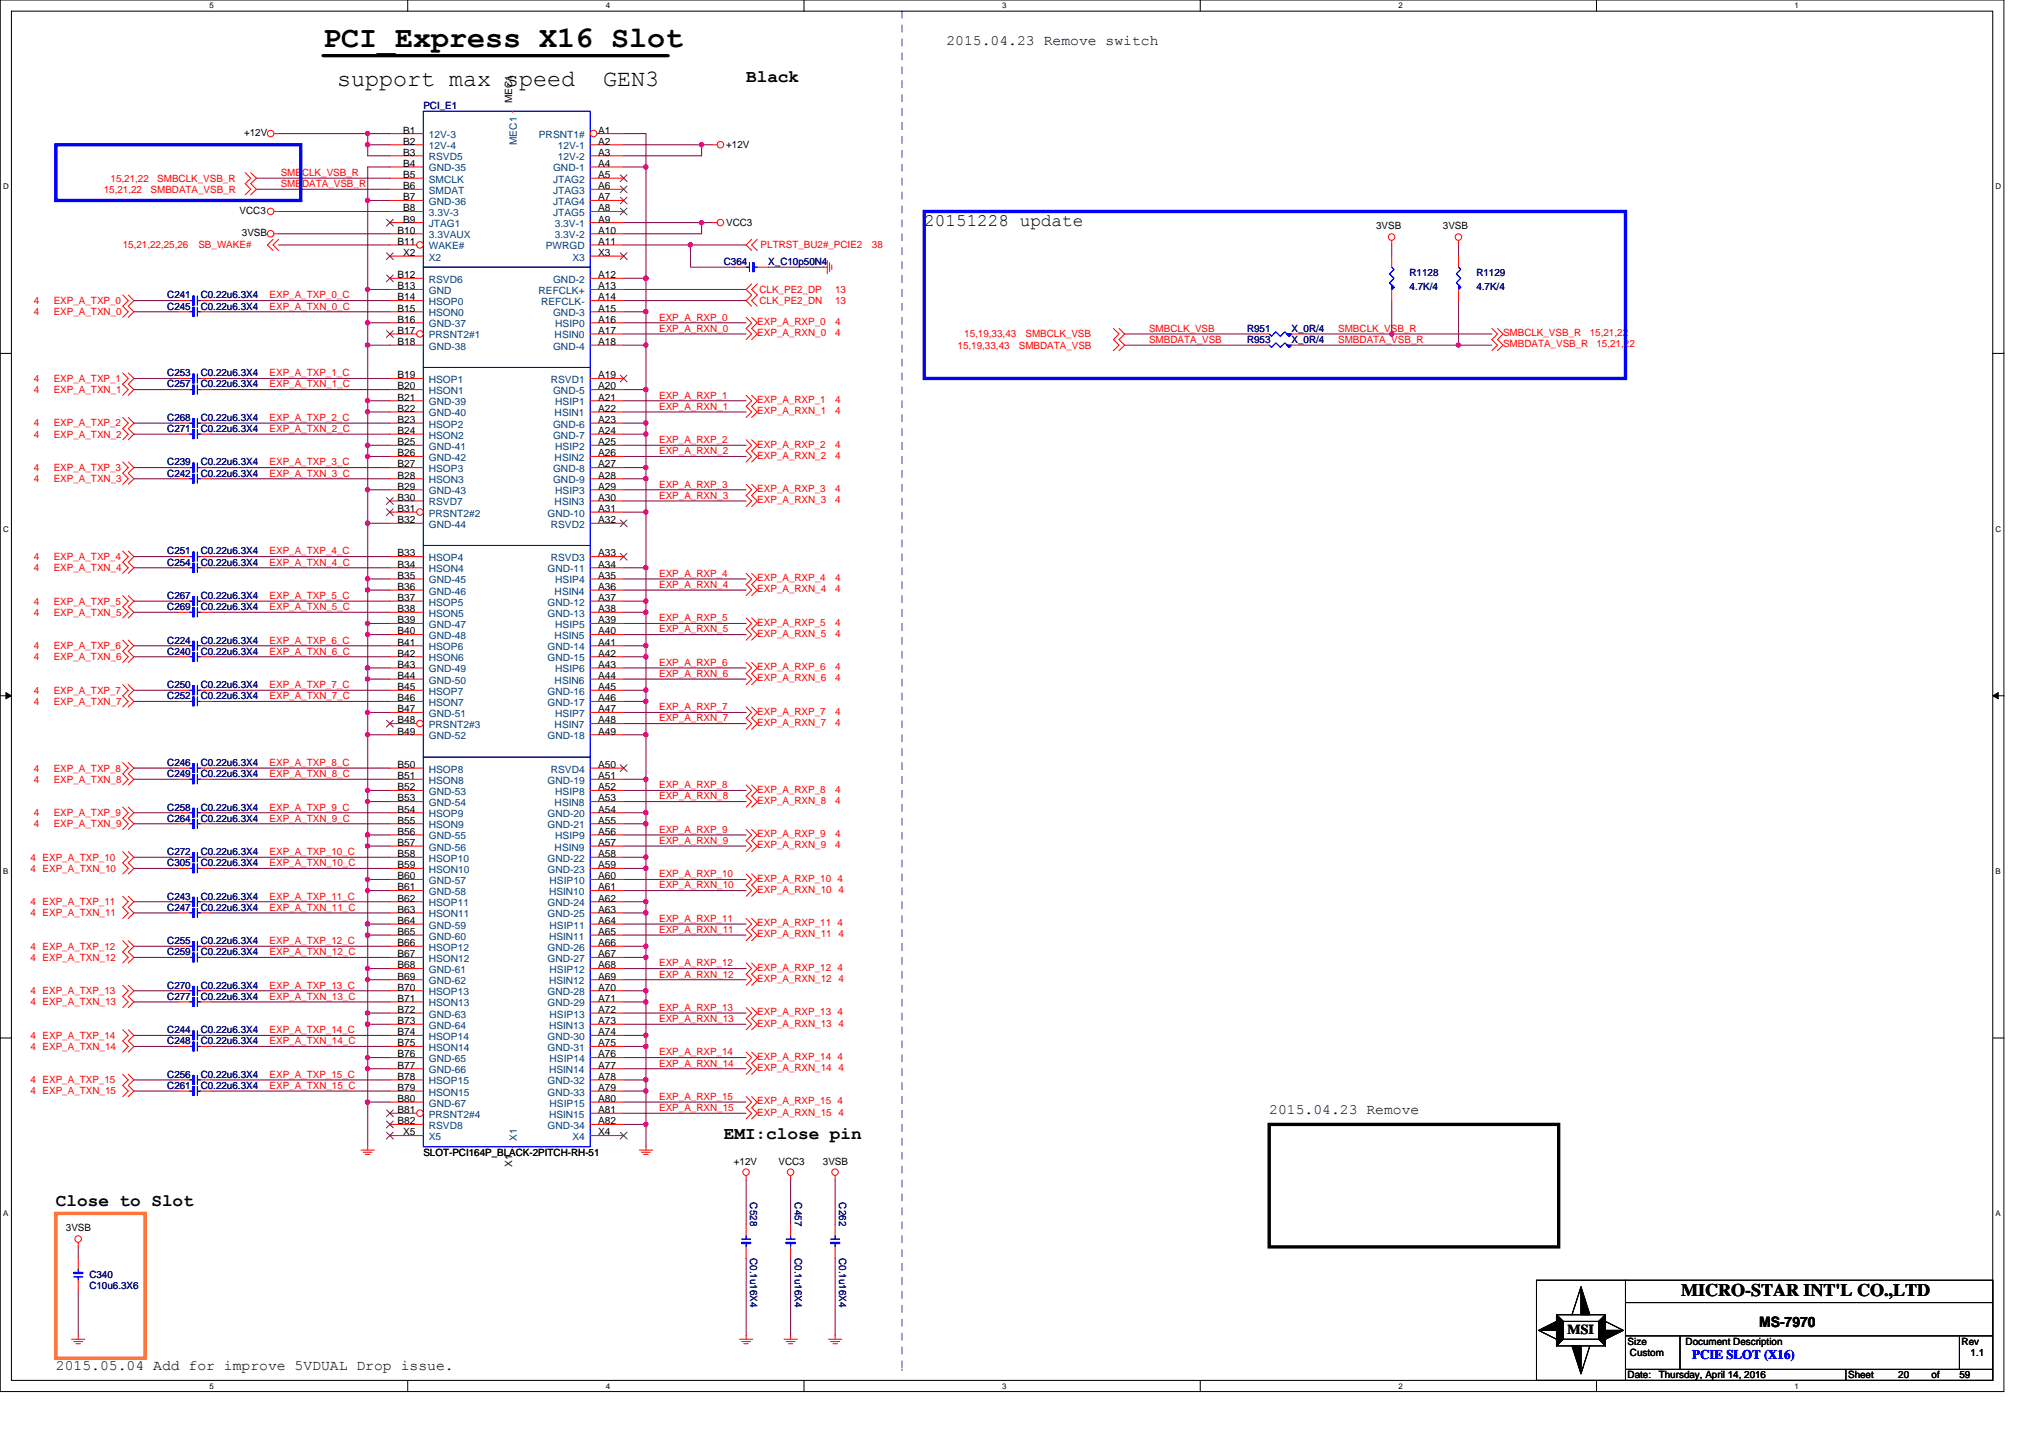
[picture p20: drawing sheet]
<svg xmlns="http://www.w3.org/2000/svg" width="297mm" height="210mm" viewBox="0 0 297 210" stroke-linecap="round" stroke-linejoin="round" font-family="sans-serif">
<defs><g id="words">
<text font-size="4.4" x="47.2" y="6.9">PCI_Express X16 Slot</text>
<g font-size="3.4">
<text x="49.2" y="12.5">support max speed</text>
<text x="88.1" y="12.5">GEN3</text>
</g>
<g font-size="2.6">
<text x="109" y="11.9">Black</text>
<text x="135" y="33">20151228 update</text>
<text x="105.7" y="166.3">EMI:close pin</text>
<text x="8.2" y="176.1">Close to Slot</text>
<text x="245.5" y="189.3">MICRO-STAR INT'L CO.,LTD</text>
</g>
<g font-size="2.1">
<text x="138.2" y="6.6">2015.04.23 Remove switch</text>
<text x="185.4" y="162.6">2015.04.23 Remove</text>
<text x="256.9" y="193.8">MS-7970</text>
<text x="8.2" y="200">2015.05.04 Add for improve 5VDUAL Drop issue.</text>
</g>
<text font-size="2" x="228.9" y="194.8">MSI</text>
<text font-size="1.9" fill="#00f" x="247.1" y="198.5">PCIE SLOT (X16)</text>
<g font-size="1.5" fill="#000080">
<text x="61.8" y="15.9">PCI_E1</text>
<text x="105.7" y="38.7">C364</text>
<text x="112.2" y="38.7">X_C10p50N4</text>
<text x="205.8" y="40.3">R1128</text>
<text x="215.6" y="40.3">R1129</text>
<text x="24.4" y="45.2">C245</text>
<text x="24.4" y="43.6">C241</text>
<text x="29.3" y="45.2">C0.22u6.3X4</text>
<text x="29.3" y="43.6">C0.22u6.3X4</text>
<text x="205.8" y="42.3">4.7K/4</text>
<text x="215.6" y="42.3">4.7K/4</text>
<text x="182.1" y="48.5">R951</text>
<text x="182.1" y="50.1">R953</text>
<text x="188.6" y="48.5">X_0R/4</text>
<text x="188.6" y="50.1">X_0R/4</text>
<text x="24.4" y="56.6">C257</text>
<text x="24.4" y="55">C253</text>
<text x="29.3" y="56.6">C0.22u6.3X4</text>
<text x="29.3" y="55">C0.22u6.3X4</text>
<text x="24.4" y="63.1">C271</text>
<text x="24.4" y="61.5">C268</text>
<text x="29.3" y="63.1">C0.22u6.3X4</text>
<text x="29.3" y="61.5">C0.22u6.3X4</text>
<text x="24.4" y="69.6">C242</text>
<text x="24.4" y="68">C239</text>
<text x="29.3" y="69.6">C0.22u6.3X4</text>
<text x="29.3" y="68">C0.22u6.3X4</text>
<text x="24.4" y="82.6">C254</text>
<text x="24.4" y="81">C251</text>
<text x="29.3" y="82.6">C0.22u6.3X4</text>
<text x="29.3" y="81">C0.22u6.3X4</text>
<text x="24.4" y="89.1">C269</text>
<text x="24.4" y="87.5">C267</text>
<text x="29.3" y="89.1">C0.22u6.3X4</text>
<text x="29.3" y="87.5">C0.22u6.3X4</text>
<text x="24.4" y="95.6">C240</text>
<text x="24.4" y="94">C224</text>
<text x="29.3" y="95.6">C0.22u6.3X4</text>
<text x="29.3" y="94">C0.22u6.3X4</text>
<text x="24.4" y="100.5">C250</text>
<text x="29.3" y="100.5">C0.22u6.3X4</text>
<text x="24.4" y="102.1">C252</text>
<text x="29.3" y="102.1">C0.22u6.3X4</text>
<text x="24.4" y="113.5">C249</text>
<text x="24.4" y="111.9">C246</text>
<text x="29.3" y="113.5">C0.22u6.3X4</text>
<text x="29.3" y="111.9">C0.22u6.3X4</text>
<text x="24.4" y="118.4">C258</text>
<text x="24.4" y="120">C264</text>
<text x="29.3" y="118.4">C0.22u6.3X4</text>
<text x="29.3" y="120">C0.22u6.3X4</text>
<text x="24.4" y="124.9">C272</text>
<text x="29.3" y="124.9">C0.22u6.3X4</text>
<text x="24.4" y="131.4">C243</text>
<text x="24.4" y="126.5">C305</text>
<text x="29.3" y="131.4">C0.22u6.3X4</text>
<text x="29.3" y="126.5">C0.22u6.3X4</text>
<text x="24.4" y="133">C247</text>
<text x="24.4" y="137.9">C255</text>
<text x="29.3" y="133">C0.22u6.3X4</text>
<text x="29.3" y="137.9">C0.22u6.3X4</text>
<text x="24.4" y="139.5">C259</text>
<text x="29.3" y="139.5">C0.22u6.3X4</text>
<text x="24.4" y="146">C277</text>
<text x="24.4" y="144.4">C270</text>
<text x="29.3" y="146">C0.22u6.3X4</text>
<text x="29.3" y="144.4">C0.22u6.3X4</text>
<text x="24.4" y="150.9">C244</text>
<text x="24.4" y="152.5">C248</text>
<text x="29.3" y="150.9">C0.22u6.3X4</text>
<text x="29.3" y="152.5">C0.22u6.3X4</text>
<text x="24.4" y="159">C261</text>
<text x="24.4" y="157.4">C256</text>
<text x="29.3" y="159">C0.22u6.3X4</text>
<text x="29.3" y="157.4">C0.22u6.3X4</text>
<text x="109.6" y="175.6" transform="rotate(90 109.6 175.6)">C528</text>
<text x="116.1" y="175.6" transform="rotate(90 116.1 175.6)">C457</text>
<text x="122.6" y="175.6" transform="rotate(90 122.6 175.6)">C262</text>
<text x="109.6" y="183.7" transform="rotate(90 109.6 183.7)">C0.1u16X4</text>
<text x="116.1" y="183.7" transform="rotate(90 116.1 183.7)">C0.1u16X4</text>
<text x="122.6" y="183.7" transform="rotate(90 122.6 183.7)">C0.1u16X4</text>
<text x="13.1" y="186.6">C340</text>
<text x="13.1" y="188.3">C10u6.3X6</text>
</g>
<g font-size="1.5">
<text x="74.8" y="15.1" transform="rotate(-90 74.8 15.1)">MEC1</text>
<text x="35.6" y="19.9">+12V</text>
<text x="58.9" y="19.5">B1</text>
<text x="58.9" y="21.1">B2</text>
<text x="58.9" y="22.7">B3</text>
<text x="87.4" y="19.5">A1</text>
<text x="87.4" y="21.1">A2</text>
<text x="87.4" y="22.7">A3</text>
<text x="106" y="21.6">+12V</text>
<text x="58.9" y="24.4">B4</text>
<text x="58.9" y="26">B5</text>
<text x="58.9" y="27.6">B6</text>
<text x="58.9" y="29.3">B7</text>
<text x="87.4" y="24.4">A4</text>
<text x="87.4" y="26">A5</text>
<text x="87.4" y="27.6">A6</text>
<text x="87.4" y="29.3">A7</text>
<text x="35" y="31.2">VCC3</text>
<text x="35.3" y="34.5">3VSB</text>
<text x="58" y="34.1">B10</text>
<text x="58" y="35.8">B11</text>
<text x="58.9" y="30.9">B8</text>
<text x="58.9" y="32.5">B9</text>
<text x="87.4" y="30.9">A8</text>
<text x="87.4" y="35.8">A11</text>
<text x="87.4" y="32.5">A9</text>
<text x="87.4" y="34.1">A10</text>
<text x="106" y="33">VCC3</text>
<text x="201" y="33.5">3VSB</text>
<text x="210.7" y="33.5">3VSB</text>
<text x="58" y="40.6">B12</text>
<text x="58.9" y="37.4">X2</text>
<text x="87.4" y="40.6">A12</text>
<text x="87.4" y="37.4">X3</text>
<text x="58" y="42.2">B13</text>
<text x="58" y="43.9">B14</text>
<text x="58" y="45.5">B15</text>
<text x="58" y="47.1">B16</text>
<text x="87.4" y="45.5">A15</text>
<text x="87.4" y="42.2">A13</text>
<text x="87.4" y="43.9">A14</text>
<text x="87.4" y="47.1">A16</text>
<text x="58" y="48.7">B17</text>
<text x="58" y="50.4">B18</text>
<text x="87.4" y="50.4">A18</text>
<text x="87.4" y="48.7">A17</text>
<text x="58" y="55.2">B19</text>
<text x="58" y="56.9">B20</text>
<text x="58" y="58.5">B21</text>
<text x="87.4" y="56.9">A20</text>
<text x="87.4" y="55.2">A19</text>
<text x="87.4" y="58.5">A21</text>
<text x="58" y="60.1">B22</text>
<text x="58" y="61.8">B23</text>
<text x="58" y="63.4">B24</text>
<text x="58" y="65">B25</text>
<text x="87.4" y="61.8">A23</text>
<text x="87.4" y="63.4">A24</text>
<text x="87.4" y="65">A25</text>
<text x="87.4" y="60.1">A22</text>
<text x="58" y="66.6">B26</text>
<text x="58" y="68.3">B27</text>
<text x="58" y="69.9">B28</text>
<text x="58" y="71.5">B29</text>
<text x="87.4" y="68.3">A27</text>
<text x="87.4" y="69.9">A28</text>
<text x="87.4" y="71.5">A29</text>
<text x="87.4" y="66.6">A26</text>
<text x="58" y="73.1">B30</text>
<text x="58" y="74.8">B31</text>
<text x="58" y="76.4">B32</text>
<text x="87.4" y="76.4">A32</text>
<text x="87.4" y="73.1">A30</text>
<text x="87.4" y="74.8">A31</text>
<text x="58" y="81.3">B33</text>
<text x="58" y="82.9">B34</text>
<text x="87.4" y="81.3">A33</text>
<text x="87.4" y="82.9">A34</text>
<text x="58" y="84.5">B35</text>
<text x="58" y="86.1">B36</text>
<text x="58" y="87.8">B37</text>
<text x="58" y="89.4">B38</text>
<text x="87.4" y="84.5">A35</text>
<text x="87.4" y="86.1">A36</text>
<text x="87.4" y="87.8">A37</text>
<text x="87.4" y="89.4">A38</text>
<text x="58" y="91">B39</text>
<text x="58" y="92.6">B40</text>
<text x="58" y="94.3">B41</text>
<text x="58" y="95.9">B42</text>
<text x="87.4" y="91">A39</text>
<text x="87.4" y="92.6">A40</text>
<text x="87.4" y="94.3">A41</text>
<text x="87.4" y="95.9">A42</text>
<text x="58" y="97.5">B43</text>
<text x="58" y="99.1">B44</text>
<text x="58" y="100.8">B45</text>
<text x="87.4" y="97.5">A43</text>
<text x="87.4" y="99.1">A44</text>
<text x="87.4" y="100.8">A45</text>
<text x="58" y="102.4">B46</text>
<text x="58" y="104">B47</text>
<text x="58" y="105.6">B48</text>
<text x="58" y="107.3">B49</text>
<text x="87.4" y="104">A47</text>
<text x="87.4" y="105.6">A48</text>
<text x="87.4" y="102.4">A46</text>
<text x="87.4" y="107.3">A49</text>
<text x="58" y="112.1">B50</text>
<text x="58" y="113.8">B51</text>
<text x="87.4" y="112.1">A50</text>
<text x="87.4" y="113.8">A51</text>
<text x="58" y="115.4">B52</text>
<text x="58" y="117">B53</text>
<text x="58" y="118.7">B54</text>
<text x="87.4" y="115.4">A52</text>
<text x="87.4" y="117">A53</text>
<text x="87.4" y="118.7">A54</text>
<text x="58" y="120.3">B55</text>
<text x="58" y="121.9">B56</text>
<text x="58" y="123.5">B57</text>
<text x="58" y="125.2">B58</text>
<text x="87.4" y="121.9">A56</text>
<text x="87.4" y="123.5">A57</text>
<text x="87.4" y="120.3">A55</text>
<text x="87.4" y="125.2">A58</text>
<text x="58" y="126.8">B59</text>
<text x="58" y="128.4">B60</text>
<text x="58" y="130">B61</text>
<text x="58" y="131.7">B62</text>
<text x="87.4" y="128.4">A60</text>
<text x="87.4" y="130">A61</text>
<text x="87.4" y="126.8">A59</text>
<text x="87.4" y="131.7">A62</text>
<text x="58" y="133.3">B63</text>
<text x="58" y="134.9">B64</text>
<text x="58" y="136.5">B65</text>
<text x="87.4" y="134.9">A64</text>
<text x="87.4" y="136.5">A65</text>
<text x="87.4" y="133.3">A63</text>
<text x="58" y="138.2">B66</text>
<text x="58" y="139.8">B67</text>
<text x="58" y="141.4">B68</text>
<text x="58" y="143">B69</text>
<text x="87.4" y="141.4">A68</text>
<text x="87.4" y="143">A69</text>
<text x="87.4" y="138.2">A66</text>
<text x="87.4" y="139.8">A67</text>
<text x="58" y="144.7">B70</text>
<text x="58" y="146.3">B71</text>
<text x="58" y="147.9">B72</text>
<text x="58" y="149.5">B73</text>
<text x="87.4" y="147.9">A72</text>
<text x="87.4" y="149.5">A73</text>
<text x="87.4" y="144.7">A70</text>
<text x="87.4" y="146.3">A71</text>
<text x="58" y="151.2">B74</text>
<text x="58" y="152.8">B75</text>
<text x="58" y="154.4">B76</text>
<text x="87.4" y="154.4">A76</text>
<text x="87.4" y="151.2">A74</text>
<text x="87.4" y="152.8">A75</text>
<text x="58" y="156">B77</text>
<text x="58" y="157.7">B78</text>
<text x="58" y="159.3">B79</text>
<text x="58" y="160.9">B80</text>
<text x="87.4" y="160.9">A80</text>
<text x="87.4" y="156">A77</text>
<text x="87.4" y="157.7">A78</text>
<text x="87.4" y="159.3">A79</text>
<text x="58" y="162.5">B81</text>
<text x="58" y="164.2">B82</text>
<text x="58.9" y="165.8">X5</text>
<text x="87.4" y="162.5">A81</text>
<text x="87.4" y="164.2">A82</text>
<text x="87.4" y="165.8">X4</text>
<text x="61.8" y="168.8">SLOT-PCI164P_BLACK-2PITCH-RH-51</text>
<text x="74.8" y="170.4" transform="rotate(-90 74.8 170.4)">X1</text>
<text x="107.2" y="170.1">+12V</text>
<text x="113.7" y="170.1">VCC3</text>
<text x="120.2" y="170.1">3VSB</text>
<text x="9.6" y="179.8">3VSB</text>
<text x="237.7" y="196.4">Size</text>
<text x="246.2" y="196.4">Document Description</text>
<text x="286.5" y="196.4">Rev</text>
<text x="237.7" y="201.3">Date:</text>
<text x="238" y="198">Custom</text>
<text x="242.2" y="201.3">Thursday, April 14, 2016</text>
<text x="269.9" y="201.3">Sheet</text>
<text x="277.2" y="201.3">20</text>
<text x="282.1" y="201.3">of</text>
<text x="286.1" y="201.3">59</text>
<text x="287.8" y="198">1.1</text>
</g>
<g font-size="1.5" fill="#004080">
<text x="62.6" y="20.2">12V-3</text>
<text x="62.6" y="21.8">12V-4</text>
<text x="62.6" y="23.4">RSVD5</text>
<text x="75.5" y="21.2" transform="rotate(-90 75.5 21.2)">MEC1</text>
<text x="78.7" y="20.2">PRSNT1#</text>
<text x="81.4" y="21.8">12V-1</text>
<text x="81.4" y="23.4">12V-2</text>
<text x="62.6" y="25">GND-35</text>
<text x="62.6" y="26.7">SMCLK</text>
<text x="62.6" y="28.3">SMDAT</text>
<text x="62.6" y="29.9">GND-36</text>
<text x="80.8" y="25">GND-1</text>
<text x="80.8" y="26.7">JTAG2</text>
<text x="80.8" y="28.3">JTAG3</text>
<text x="80.8" y="29.9">JTAG4</text>
<text x="62.6" y="31.5">3.3V-3</text>
<text x="62.6" y="33.2">JTAG1</text>
<text x="62.6" y="34.8">3.3VAUX</text>
<text x="80.8" y="31.5">JTAG5</text>
<text x="81" y="33.2">3.3V-1</text>
<text x="81" y="34.8">3.3V-2</text>
<text x="62.6" y="36.4">WAKE#</text>
<text x="62.6" y="41.3">RSVD6</text>
<text x="62.6" y="38.1">X2</text>
<text x="79.7" y="36.4">PWRGD</text>
<text x="80.8" y="41.3">GND-2</text>
<text x="83.6" y="38.1">X3</text>
<text x="62.6" y="42.9">GND</text>
<text x="62.6" y="44.6">HSOP0</text>
<text x="62.6" y="46.2">HSON0</text>
<text x="62.6" y="47.8">GND-37</text>
<text x="78.7" y="42.9">REFCLK+</text>
<text x="79" y="44.6">REFCLK-</text>
<text x="80.8" y="46.2">GND-3</text>
<text x="81.1" y="47.8">HSIP0</text>
<text x="62.6" y="49.4">PRSNT2#1</text>
<text x="62.6" y="51.1">GND-38</text>
<text x="80.8" y="51.1">GND-4</text>
<text x="81" y="49.4">HSIN0</text>
<text x="62.6" y="55.9">HSOP1</text>
<text x="62.6" y="57.6">HSON1</text>
<text x="62.6" y="59.2">GND-39</text>
<text x="80.4" y="55.9">RSVD1</text>
<text x="80.8" y="57.6">GND-5</text>
<text x="81.1" y="59.2">HSIP1</text>
<text x="62.6" y="60.8">GND-40</text>
<text x="62.6" y="62.4">HSOP2</text>
<text x="62.6" y="64.1">HSON2</text>
<text x="62.6" y="65.7">GND-41</text>
<text x="80.8" y="62.4">GND-6</text>
<text x="80.8" y="64.1">GND-7</text>
<text x="81" y="60.8">HSIN1</text>
<text x="81.1" y="65.7">HSIP2</text>
<text x="62.6" y="67.3">GND-42</text>
<text x="62.6" y="68.9">HSOP3</text>
<text x="62.6" y="70.6">HSON3</text>
<text x="80.8" y="68.9">GND-8</text>
<text x="80.8" y="70.6">GND-9</text>
<text x="81" y="67.3">HSIN2</text>
<text x="62.6" y="72.2">GND-43</text>
<text x="62.6" y="73.8">RSVD7</text>
<text x="62.6" y="75.4">PRSNT2#2</text>
<text x="62.6" y="77.1">GND-44</text>
<text x="79.9" y="75.4">GND-10</text>
<text x="80.4" y="77.1">RSVD2</text>
<text x="81" y="73.8">HSIN3</text>
<text x="81.1" y="72.2">HSIP3</text>
<text x="62.6" y="81.9">HSOP4</text>
<text x="62.6" y="83.6">HSON4</text>
<text x="79.9" y="83.6">GND-11</text>
<text x="80.4" y="81.9">RSVD3</text>
<text x="62.6" y="85.2">GND-45</text>
<text x="62.6" y="86.8">GND-46</text>
<text x="62.6" y="88.4">HSOP5</text>
<text x="79.9" y="88.4">GND-12</text>
<text x="81" y="86.8">HSIN4</text>
<text x="81.1" y="85.2">HSIP4</text>
<text x="62.6" y="90.1">HSON5</text>
<text x="62.6" y="91.7">GND-47</text>
<text x="62.6" y="93.3">GND-48</text>
<text x="62.6" y="95">HSOP6</text>
<text x="79.9" y="90.1">GND-13</text>
<text x="79.9" y="95">GND-14</text>
<text x="81" y="93.3">HSIN5</text>
<text x="81.1" y="91.7">HSIP5</text>
<text x="62.6" y="96.6">HSON6</text>
<text x="62.6" y="98.2">GND-49</text>
<text x="62.6" y="99.8">GND-50</text>
<text x="62.6" y="101.5">HSOP7</text>
<text x="79.9" y="96.6">GND-15</text>
<text x="79.9" y="101.5">GND-16</text>
<text x="81" y="99.8">HSIN6</text>
<text x="81.1" y="98.2">HSIP6</text>
<text x="62.6" y="103.1">HSON7</text>
<text x="62.6" y="104.7">GND-51</text>
<text x="62.6" y="106.3">PRSNT2#3</text>
<text x="62.6" y="107.9">GND-52</text>
<text x="79.9" y="103.1">GND-17</text>
<text x="79.9" y="107.9">GND-18</text>
<text x="81" y="106.3">HSIN7</text>
<text x="81.1" y="104.7">HSIP7</text>
<text x="62.6" y="112.8">HSOP8</text>
<text x="80.4" y="112.8">RSVD4</text>
<text x="62.6" y="114.4">HSON8</text>
<text x="62.6" y="116.1">GND-53</text>
<text x="62.6" y="117.7">GND-54</text>
<text x="62.6" y="119.3">HSOP9</text>
<text x="79.9" y="114.4">GND-19</text>
<text x="79.9" y="119.3">GND-20</text>
<text x="81" y="117.7">HSIN8</text>
<text x="81.1" y="116.1">HSIP8</text>
<text x="62.6" y="120.9">HSON9</text>
<text x="62.6" y="122.6">GND-55</text>
<text x="62.6" y="124.2">GND-56</text>
<text x="62.6" y="125.8">HSOP10</text>
<text x="79.9" y="120.9">GND-21</text>
<text x="79.9" y="125.8">GND-22</text>
<text x="81" y="124.2">HSIN9</text>
<text x="81.1" y="122.6">HSIP9</text>
<text x="62.6" y="127.5">HSON10</text>
<text x="62.6" y="129.1">GND-57</text>
<text x="62.6" y="130.7">GND-58</text>
<text x="79.9" y="127.5">GND-23</text>
<text x="80.2" y="130.7">HSIN10</text>
<text x="80.3" y="129.1">HSIP10</text>
<text x="62.6" y="132.3">HSOP11</text>
<text x="62.6" y="134">HSON11</text>
<text x="62.6" y="135.6">GND-59</text>
<text x="62.6" y="137.2">GND-60</text>
<text x="79.9" y="132.3">GND-24</text>
<text x="79.9" y="134">GND-25</text>
<text x="80.2" y="137.2">HSIN11</text>
<text x="80.3" y="135.6">HSIP11</text>
<text x="62.6" y="138.8">HSOP12</text>
<text x="62.6" y="140.5">HSON12</text>
<text x="62.6" y="142.1">GND-61</text>
<text x="62.6" y="143.7">GND-62</text>
<text x="79.9" y="138.8">GND-26</text>
<text x="79.9" y="140.5">GND-27</text>
<text x="80.2" y="143.7">HSIN12</text>
<text x="80.3" y="142.1">HSIP12</text>
<text x="62.6" y="145.3">HSOP13</text>
<text x="62.6" y="147">HSON13</text>
<text x="62.6" y="148.6">GND-63</text>
<text x="79.9" y="145.3">GND-28</text>
<text x="79.9" y="147">GND-29</text>
<text x="80.3" y="148.6">HSIP13</text>
<text x="62.6" y="150.2">GND-64</text>
<text x="62.6" y="151.8">HSOP14</text>
<text x="62.6" y="153.5">HSON14</text>
<text x="62.6" y="155.1">GND-65</text>
<text x="79.9" y="151.8">GND-30</text>
<text x="79.9" y="153.5">GND-31</text>
<text x="80.2" y="150.2">HSIN13</text>
<text x="80.3" y="155.1">HSIP14</text>
<text x="62.6" y="156.7">GND-66</text>
<text x="62.6" y="158.3">HSOP15</text>
<text x="62.6" y="160">HSON15</text>
<text x="62.6" y="161.6">GND-67</text>
<text x="79.9" y="158.3">GND-32</text>
<text x="79.9" y="160">GND-33</text>
<text x="80.2" y="156.7">HSIN14</text>
<text x="80.3" y="161.6">HSIP15</text>
<text x="62.6" y="163.2">PRSNT2#4</text>
<text x="62.6" y="164.8">RSVD8</text>
<text x="62.6" y="166.5">X5</text>
<text x="75.5" y="166.6" transform="rotate(-90 75.5 166.6)">X1</text>
<text x="79.9" y="164.8">GND-34</text>
<text x="80.2" y="163.2">HSIN15</text>
<text x="83.6" y="166.5">X4</text>
</g>
<g font-size="1.5" fill="#f00">
<text x="15.2" y="28.1">15,21,22</text>
<text x="16.1" y="26.5">15,21,22</text>
<text x="22" y="28.1">SMBDATA_VSB_R</text>
<text x="23" y="26.5">SMBCLK_VSB_R</text>
<text x="41" y="25.7">SMBCLK_VSB_R</text>
<text x="41" y="27.3">SMBDATA_VSB_R</text>
<text x="17.9" y="36.3">15,21,22,25,26</text>
<text x="29" y="36.3">SB_WAKE#</text>
<text x="111.1" y="36.3">PLTRST_BU2#_PCIE2</text>
<text x="127.3" y="36.3">38</text>
<text x="4.9" y="46">4</text>
<text x="4.9" y="44.4">4</text>
<text x="7.8" y="46">EXP_A_TXN_0</text>
<text x="7.8" y="44.4">EXP_A_TXP_0</text>
<text x="39.4" y="45.2">EXP_A_TXN_0_C</text>
<text x="39.4" y="43.6">EXP_A_TXP_0_C</text>
<text x="96.3" y="46.8">EXP_A_RXP_0</text>
<text x="110.6" y="47.5">EXP_A_RXP_0</text>
<text x="110.9" y="42.8">CLK_PE2_DP</text>
<text x="110.9" y="44.4">CLK_PE2_DN</text>
<text x="122" y="42.8">13</text>
<text x="122" y="44.4">13</text>
<text x="122" y="47.5">4</text>
<text x="96.3" y="48.5">EXP_A_RXN_0</text>
<text x="110.6" y="49.1">EXP_A_RXN_0</text>
<text x="122" y="49.1">4</text>
<text x="139.8" y="50.9">15,19,33,43</text>
<text x="140.8" y="49.3">15,19,33,43</text>
<text x="148.8" y="50.9">SMBDATA_VSB</text>
<text x="149.8" y="49.3">SMBCLK_VSB</text>
<text x="167.8" y="48.5">SMBCLK_VSB</text>
<text x="167.8" y="50.1">SMBDATA_VSB</text>
<text x="195.4" y="48.5">SMBCLK_VSB_R</text>
<text x="195.4" y="50.1">SMBDATA_VSB_R</text>
<text x="219.5" y="49.1">SMBCLK_VSB_R</text>
<text x="219.5" y="50.7">SMBDATA_VSB_R</text>
<text x="232.2" y="49.1">15,21,22</text>
<text x="233.1" y="50.7">15,21,22</text>
<text x="4.9" y="55.8">4</text>
<text x="4.9" y="57.4">4</text>
<text x="7.8" y="55.8">EXP_A_TXP_1</text>
<text x="7.8" y="57.4">EXP_A_TXN_1</text>
<text x="39.4" y="54.9">EXP_A_TXP_1_C</text>
<text x="39.4" y="56.6">EXP_A_TXN_1_C</text>
<text x="96.3" y="58.2">EXP_A_RXP_1</text>
<text x="96.3" y="59.8">EXP_A_RXN_1</text>
<text x="110.6" y="58.9">EXP_A_RXP_1</text>
<text x="122" y="58.9">4</text>
<text x="4.9" y="63.9">4</text>
<text x="4.9" y="62.3">4</text>
<text x="7.8" y="63.9">EXP_A_TXN_2</text>
<text x="7.8" y="62.3">EXP_A_TXP_2</text>
<text x="39.4" y="61.5">EXP_A_TXP_2_C</text>
<text x="39.4" y="63.1">EXP_A_TXN_2_C</text>
<text x="96.3" y="64.7">EXP_A_RXP_2</text>
<text x="110.6" y="60.5">EXP_A_RXN_1</text>
<text x="110.6" y="65.4">EXP_A_RXP_2</text>
<text x="122" y="60.5">4</text>
<text x="122" y="65.4">4</text>
<text x="4.9" y="68.8">4</text>
<text x="4.9" y="70.4">4</text>
<text x="7.8" y="68.8">EXP_A_TXP_3</text>
<text x="7.8" y="70.4">EXP_A_TXN_3</text>
<text x="39.4" y="69.6">EXP_A_TXN_3_C</text>
<text x="39.4" y="68">EXP_A_TXP_3_C</text>
<text x="96.3" y="66.3">EXP_A_RXN_2</text>
<text x="96.3" y="71.2">EXP_A_RXP_3</text>
<text x="110.6" y="67">EXP_A_RXN_2</text>
<text x="110.6" y="71.9">EXP_A_RXP_3</text>
<text x="122" y="67">4</text>
<text x="122" y="71.9">4</text>
<text x="96.3" y="72.8">EXP_A_RXN_3</text>
<text x="110.6" y="73.5">EXP_A_RXN_3</text>
<text x="122" y="73.5">4</text>
<text x="4.9" y="81.8">4</text>
<text x="4.9" y="83.4">4</text>
<text x="7.8" y="81.8">EXP_A_TXP_4</text>
<text x="7.8" y="83.4">EXP_A_TXN_4</text>
<text x="39.4" y="82.6">EXP_A_TXN_4_C</text>
<text x="39.4" y="81">EXP_A_TXP_4_C</text>
<text x="4.9" y="89.9">4</text>
<text x="4.9" y="88.3">4</text>
<text x="7.8" y="89.9">EXP_A_TXN_5</text>
<text x="7.8" y="88.3">EXP_A_TXP_5</text>
<text x="39.4" y="87.5">EXP_A_TXP_5_C</text>
<text x="39.4" y="89.1">EXP_A_TXN_5_C</text>
<text x="96.3" y="84.2">EXP_A_RXP_4</text>
<text x="96.3" y="85.9">EXP_A_RXN_4</text>
<text x="110.6" y="86.5">EXP_A_RXN_4</text>
<text x="110.6" y="84.9">EXP_A_RXP_4</text>
<text x="122" y="86.5">4</text>
<text x="122" y="84.9">4</text>
<text x="4.9" y="94.8">4</text>
<text x="7.8" y="94.8">EXP_A_TXP_6</text>
<text x="39.4" y="94">EXP_A_TXP_6_C</text>
<text x="39.4" y="95.6">EXP_A_TXN_6_C</text>
<text x="96.3" y="90.7">EXP_A_RXP_5</text>
<text x="96.3" y="92.4">EXP_A_RXN_5</text>
<text x="110.6" y="93">EXP_A_RXN_5</text>
<text x="110.6" y="91.4">EXP_A_RXP_5</text>
<text x="122" y="93">4</text>
<text x="122" y="91.4">4</text>
<text x="4.9" y="96.4">4</text>
<text x="4.9" y="101.3">4</text>
<text x="7.8" y="96.4">EXP_A_TXN_6</text>
<text x="7.8" y="101.3">EXP_A_TXP_7</text>
<text x="39.4" y="100.5">EXP_A_TXP_7_C</text>
<text x="96.3" y="97.2">EXP_A_RXP_6</text>
<text x="96.3" y="98.8">EXP_A_RXN_6</text>
<text x="110.6" y="99.5">EXP_A_RXN_6</text>
<text x="110.6" y="97.9">EXP_A_RXP_6</text>
<text x="122" y="99.5">4</text>
<text x="122" y="97.9">4</text>
<text x="4.9" y="102.9">4</text>
<text x="7.8" y="102.9">EXP_A_TXN_7</text>
<text x="39.4" y="102.1">EXP_A_TXN_7_C</text>
<text x="96.3" y="103.7">EXP_A_RXP_7</text>
<text x="96.3" y="105.3">EXP_A_RXN_7</text>
<text x="110.6" y="106">EXP_A_RXN_7</text>
<text x="110.6" y="104.4">EXP_A_RXP_7</text>
<text x="122" y="106">4</text>
<text x="122" y="104.4">4</text>
<text x="4.9" y="112.7">4</text>
<text x="7.8" y="112.7">EXP_A_TXP_8</text>
<text x="39.4" y="113.5">EXP_A_TXN_8_C</text>
<text x="39.4" y="111.8">EXP_A_TXP_8_C</text>
<text x="4.9" y="114.3">4</text>
<text x="4.9" y="119.2">4</text>
<text x="7.8" y="114.3">EXP_A_TXN_8</text>
<text x="7.8" y="119.2">EXP_A_TXP_9</text>
<text x="39.4" y="118.4">EXP_A_TXP_9_C</text>
<text x="39.4" y="120">EXP_A_TXN_9_C</text>
<text x="96.3" y="116.7">EXP_A_RXN_8</text>
<text x="96.3" y="115.1">EXP_A_RXP_8</text>
<text x="110.6" y="115.8">EXP_A_RXP_8</text>
<text x="110.6" y="117.4">EXP_A_RXN_8</text>
<text x="122" y="115.8">4</text>
<text x="122" y="117.4">4</text>
<text x="4.4" y="125.7">4 EXP_A_TXP_10</text>
<text x="4.9" y="120.8">4</text>
<text x="7.8" y="120.8">EXP_A_TXN_9</text>
<text x="39.4" y="124.9">EXP_A_TXP_10_C</text>
<text x="96.3" y="121.6">EXP_A_RXP_9</text>
<text x="96.3" y="123.2">EXP_A_RXN_9</text>
<text x="110.6" y="122.3">EXP_A_RXP_9</text>
<text x="110.6" y="123.9">EXP_A_RXN_9</text>
<text x="122" y="122.3">4</text>
<text x="122" y="123.9">4</text>
<text x="4.4" y="127.3">4 EXP_A_TXN_10</text>
<text x="39.4" y="126.5">EXP_A_TXN_10_C</text>
<text x="39.4" y="131.4">EXP_A_TXP_11_C</text>
<text x="96.3" y="128.1">EXP_A_RXP_10</text>
<text x="96.3" y="129.7">EXP_A_RXN_10</text>
<text x="110.6" y="128.8">EXP_A_RXP_10 4</text>
<text x="110.6" y="130.4">EXP_A_RXN_10 4</text>
<text x="4.4" y="133.8">4 EXP_A_TXN_11</text>
<text x="4.4" y="132.2">4 EXP_A_TXP_11</text>
<text x="39.4" y="133">EXP_A_TXN_11_C</text>
<text x="39.4" y="137.9">EXP_A_TXP_12_C</text>
<text x="96.3" y="134.6">EXP_A_RXP_11</text>
<text x="96.3" y="136.2">EXP_A_RXN_11</text>
<text x="110.6" y="135.3">EXP_A_RXP_11 4</text>
<text x="110.6" y="136.9">EXP_A_RXN_11 4</text>
<text x="4.4" y="138.7">4 EXP_A_TXP_12</text>
<text x="4.4" y="140.3">4 EXP_A_TXN_12</text>
<text x="39.4" y="139.5">EXP_A_TXN_12_C</text>
<text x="96.3" y="141.1">EXP_A_RXP_12</text>
<text x="96.3" y="142.7">EXP_A_RXN_12</text>
<text x="110.6" y="141.8">EXP_A_RXP_12 4</text>
<text x="110.6" y="143.4">EXP_A_RXN_12 4</text>
<text x="4.4" y="146.8">4 EXP_A_TXN_13</text>
<text x="4.4" y="145.2">4 EXP_A_TXP_13</text>
<text x="39.4" y="144.4">EXP_A_TXP_13_C</text>
<text x="39.4" y="146">EXP_A_TXN_13_C</text>
<text x="96.3" y="147.6">EXP_A_RXP_13</text>
<text x="96.3" y="149.2">EXP_A_RXN_13</text>
<text x="110.6" y="149.9">EXP_A_RXN_13 4</text>
<text x="110.6" y="148.3">EXP_A_RXP_13 4</text>
<text x="4.4" y="151.7">4 EXP_A_TXP_14</text>
<text x="4.4" y="153.3">4 EXP_A_TXN_14</text>
<text x="39.4" y="150.9">EXP_A_TXP_14_C</text>
<text x="39.4" y="152.5">EXP_A_TXN_14_C</text>
<text x="96.3" y="154.1">EXP_A_RXP_14</text>
<text x="96.3" y="155.7">EXP_A_RXN_14</text>
<text x="110.6" y="154.8">EXP_A_RXP_14 4</text>
<text x="4.4" y="159.8">4 EXP_A_TXN_15</text>
<text x="4.4" y="158.2">4 EXP_A_TXP_15</text>
<text x="39.4" y="157.4">EXP_A_TXP_15_C</text>
<text x="39.4" y="159">EXP_A_TXN_15_C</text>
<text x="96.3" y="160.6">EXP_A_RXP_15</text>
<text x="110.6" y="156.4">EXP_A_RXN_14 4</text>
<text x="110.6" y="161.3">EXP_A_RXP_15 4</text>
<text x="96.3" y="162.2">EXP_A_RXN_15</text>
<text x="110.6" y="162.9">EXP_A_RXN_15 4</text>
</g>
<g font-size="1.2">
<text x="30.6" y="1.2">5</text>
<text x="88.5" y="1.2">4</text>
<text x="146.3" y="1.2">3</text>
<text x="204.2" y="1.2">2</text>
<text x="262.1" y="1.2">1</text>
<text x=".5" y="27.6">D</text>
<text x="291.4" y="27.6">D</text>
<text x=".5" y="77.6">C</text>
<text x="291.4" y="77.6">C</text>
<text x=".5" y="127.6">B</text>
<text x="291.4" y="127.6">B</text>
<text x=".5" y="177.6">A</text>
<text x="291.4" y="177.6">A</text>
<text x="30.6" y="202.8">5</text>
<text x="88.5" y="202.8">4</text>
<text x="146.3" y="202.8">3</text>
<text x="204.2" y="202.8">2</text>
<text x="262.1" y="202.8">1</text>
</g>
</g></defs>
<path d="M0 0h292.6v203.2h-292.6zM1.7 1.6h289.3v200h-289.3z" fill="none" stroke="#000" stroke-width=".15"/>
<g fill="#fff">
<path d="M30.6 .2h.6v1.3h-.6z"/>
<path d="M30.6 201.8h.6v1.3h-.6z"/>
</g>
<path d="M59.5 0v1.6M59.5 201.6v1.6" fill="none" stroke="#000" stroke-width=".15"/>
<g fill="#fff">
<path d="M88.5 .2h.6v1.3h-.6z"/>
<path d="M88.5 201.8h.6v1.3h-.6z"/>
</g>
<path d="M117.4 0v1.6M117.4 201.6v1.6" fill="none" stroke="#000" stroke-width=".15"/>
<g fill="#fff">
<path d="M146.3 .2h.7v1.3h-.7z"/>
<path d="M146.3 201.8h.7v1.3h-.7z"/>
</g>
<path d="M175.3 0v1.6M175.3 201.6v1.6" fill="none" stroke="#000" stroke-width=".15"/>
<g fill="#fff">
<path d="M204.2 .2h.6v1.3h-.6z"/>
<path d="M204.2 201.8h.6v1.3h-.6z"/>
</g>
<path d="M233.1 0v1.6M233.1 201.6v1.6" fill="none" stroke="#000" stroke-width=".15"/>
<g fill="#fff">
<path d="M262.1 .2h.6v1.3h-.6z"/>
<path d="M262.1 201.8h.6v1.3h-.6z"/>
<path d="M.5 26.6h.8v1.3h-.8z"/>
<path d="M291.4 26.6h.9v1.3h-.9z"/>
<path d="M.5 76.6h.8v1.3h-.8z"/>
<path d="M291.4 76.6h.9v1.3h-.9z"/>
</g>
<path d="M0 51.6h1.7M291 51.6h1.6" fill="none" stroke="#000" stroke-width=".15"/>
<g fill="#fff">
<path d="M.5 126.6h.7v1.3h-.7z"/>
<path d="M291.4 126.6h.8v1.3h-.8z"/>
</g>
<path d="M0 101.6h1.7M291 101.6h1.6" fill="none" stroke="#000" stroke-width=".15"/>
<path d="M.9 101.1l.8 .5-.8 .4zM291 101.6l.8-.5v.9z" fill="#000" stroke="#000" stroke-width=".15"/>
<g fill="#fff">
<path d="M.5 176.6h.7v1.2h-.7z"/>
<path d="M291.4 176.6h.8v1.2h-.8z"/>
</g>
<g fill="none" stroke="#000" stroke-width=".15">
<path d="M0 151.6h1.7M291 151.6h1.6M224.4 186.9h66.6v14.7h-66.6zM224.7 194.3l2.6 1.3M227.3 192h7.2v4.5h-7.2zM227.3 192l1 1M228.3 193h5.2v2.6h-5.2zM228.3 195.6l-1 .9M230.9 187.9l-1.3 4.1M232.2 196.5l-1.3 4.1M233.5 195.6l1 .9M234.5 193l2.6 1.3"/>
<path d="M234.5 192l-1 1M237.4 190.2h53.6M237.4 186.9v14.7M237.4 200h53.6M237.4 195.1h53.6M245.3 195.1v4.9M269.6 200v1.6M286.1 195.1v4.9"/>
</g>
<g fill="none" stroke="#800040" stroke-width=".15">
<path d="M40.7 19.5h13M53.7 19.5v1.6h3.2M53.7 19.5h3.2M91.1 19.5h3.2v4.9M37.4 26h19.5M37.4 27.6h19.5M40.7 34.1h16.2M40.7 30.9h16.2M40.7 35.8h16.2M53.7 21.1v1.7h3.2M53.7 29.3v13M53.7 29.3h3.2"/>
<path d="M56.9 24.4h-3.2v4.9M91.1 32.5h11.4M91.1 21.1h11.4M91.1 35.8h9.7M91.1 24.4h3.2M94.3 24.4v16.2M100.8 35.8h8.2M100.8 35.8v3.2h6.5M102.5 32.5v1.6h-11.4M102.5 21.1v1.7h-11.4M102.5 32.5h1.6M102.5 21.1h1.6"/>
<path d="M112.2 39h8.1M203.2 35.8v1.6M213 35.8v1.6M19.6 55.3h6.5M19.6 56.9h6.5M19.6 43.9h6.5M19.6 45.5h6.5M30.9 55.3h26M30.9 56.9h26M30.9 45.5h26M30.9 43.9h26M53.7 42.3v4.8"/>
<path d="M53.7 47.1v3.3M53.7 50.4v8.1M53.7 58.5v1.7M53.7 47.1h3.2M53.7 42.3h3.2M53.7 50.4h3.2M53.7 58.5h3.2M91.1 47.1h17.9M91.1 48.8h17.9M91.1 43.9h17.9M91.1 42.3h17.9M91.1 58.5h17.9"/>
<path d="M91.1 45.5h3.2M91.1 40.6h3.2M91.1 56.9h3.2M91.1 50.4h3.2M94.3 45.5v4.9M94.3 40.6v4.9M94.3 56.9v4.9M94.3 50.4v6.5M164.2 48.8h19.5M164.2 50.4h19.5M190.2 48.8h13M190.2 50.4h22.8"/>
<path d="M203.2 43.9v4.9h14.7M213 43.9v6.5h4.9M19.6 61.8h6.5M19.6 63.4h6.5M19.6 68.3h6.5M19.6 69.9h6.5M30.9 61.8h26M30.9 69.9h26M30.9 63.4h26M30.9 68.3h26M53.7 76.4v8.1M53.7 71.5v4.9"/>
<path d="M53.7 66.7v4.8M53.7 60.2v4.8M53.7 65v1.7M53.7 71.5h3.2M53.7 60.2h3.2M53.7 65h3.2M53.7 66.7h3.2M53.7 76.4h3.2M91.1 60.2h17.9M91.1 65h17.9M91.1 66.7h17.9M91.1 71.5h17.9"/>
<path d="M91.1 73.2h17.9M91.1 69.9h3.2M91.1 74.8h3.2M91.1 68.3h3.2v1.6M91.1 61.8h3.2M91.1 63.4h3.2M94.3 69.9v4.9M94.3 74.8v8.1M94.3 61.8v1.6M94.3 63.4v4.9M19.6 81.3h6.5M19.6 82.9h6.5"/>
<path d="M19.6 87.8h6.5M19.6 89.4h6.5M19.6 94.3h6.5M19.6 95.9h6.5M30.9 82.9h26M30.9 94.3h26M30.9 95.9h26M30.9 87.8h26M30.9 89.4h26M30.9 81.3h26M53.7 84.5v1.7M53.7 86.2v4.8"/>
<path d="M53.7 91v1.7M53.7 92.7v4.8M53.7 97.5v1.7M53.7 99.2v4.8M53.7 84.5h3.2M53.7 86.2h3.2M53.7 91h3.2M53.7 92.7h3.2M53.7 97.5h3.2M53.7 99.2h3.2M91.1 84.5h17.9M91.1 86.2h17.9"/>
<path d="M91.1 91h17.9M91.1 92.7h17.9M91.1 97.5h17.9M91.1 99.2h17.9M91.1 82.9h3.2M91.1 87.8h3.2M91.1 89.4h3.2M91.1 94.3h3.2M91.1 95.9h3.2M94.3 82.9v4.9M94.3 87.8v1.6M94.3 89.4v4.9"/>
<path d="M94.3 94.3v1.6M94.3 95.9v4.9M19.6 100.8h6.5M19.6 102.4h6.5M19.6 113.8h6.5M19.6 112.2h6.5M19.6 118.7h6.5M30.9 113.8h26M30.9 118.7h26M30.9 112.2h26M30.9 100.8h26M30.9 102.4h26"/>
<path d="M53.7 104v3.3M53.7 107.3v8.1M53.7 115.4v1.7M53.7 117.1v4.8M53.7 104h3.2M53.7 107.3h3.2M53.7 115.4h3.2M53.7 117.1h3.2M91.1 104h17.9M91.1 105.7h17.9M91.1 117.1h17.9M91.1 115.4h17.9"/>
<path d="M91.1 100.8h3.2M91.1 102.4h3.2M91.1 107.3h3.2M91.1 113.8h3.2M91.1 118.7h3.2M94.3 100.8v1.6M94.3 102.4v4.9M94.3 107.3v6.5M94.3 113.8v4.9M94.3 118.7v1.6M19.6 126.8h6.5M19.6 125.2h6.5"/>
<path d="M19.6 131.7h6.5M19.6 133.3h6.5M19.6 120.3h6.5M19.6 138.2h6.5M19.6 139.8h6.5M30.9 120.3h26M30.9 125.2h26M30.9 126.8h26M30.9 131.7h26M30.9 133.3h26M30.9 138.2h26M30.9 139.8h26"/>
<path d="M53.7 121.9v1.6M53.7 123.5v4.9M53.7 128.4v1.6M53.7 130v4.9M53.7 134.9v1.6M53.7 136.5v4.9M53.7 121.9h3.2M53.7 123.5h3.2M53.7 128.4h3.2M53.7 130h3.2M53.7 134.9h3.2M53.7 136.5h3.2"/>
<path d="M91.1 121.9h17.9M91.1 123.5h17.9M91.1 134.9h17.9M91.1 136.5h17.9M91.1 128.4h17.9M91.1 130h17.9M91.1 120.3h3.2M91.1 125.2h3.2M91.1 126.8h3.2M91.1 131.7h3.2M91.1 133.3h3.2M91.1 138.2h3.2"/>
<path d="M91.1 139.8h3.2M94.3 120.3v4.9M94.3 125.2v1.6M94.3 126.8v4.9M94.3 131.7v1.6M94.3 133.3v4.9M94.3 138.2v1.6M94.3 139.8v4.9M19.6 146.3h6.5M19.6 144.7h6.5M19.6 151.2h6.5M19.6 152.8h6.5"/>
<path d="M19.6 157.7h6.5M19.6 159.3h6.5M30.9 144.7h26M30.9 146.3h26M30.9 151.2h26M30.9 152.8h26M30.9 157.7h26M30.9 159.3h26M53.7 156.1v4.8M53.7 141.4v1.7M53.7 143.1v4.8M53.7 147.9v1.7"/>
<path d="M53.7 149.6v4.8M53.7 154.4v1.7M53.7 141.4h3.2M53.7 143.1h3.2M53.7 147.9h3.2M53.7 149.6h3.2M53.7 154.4h3.2M53.7 156.1h3.2M91.1 147.9h17.9M91.1 149.6h17.9M91.1 154.4h17.9M91.1 156.1h17.9"/>
<path d="M91.1 141.4h17.9M91.1 143.1h17.9M91.1 144.7h3.2M91.1 146.3h3.2M91.1 151.2h3.2M91.1 152.8h3.2M91.1 157.7h3.2M91.1 159.3h3.2M94.3 144.7v1.6M94.3 146.3v4.9M94.3 151.2v1.6M94.3 152.8v4.9"/>
<path d="M94.3 157.7v1.6M94.3 159.3v4.9M53.7 160.9v6.5M53.7 160.9h3.2M91.1 160.9h17.9M91.1 162.6h17.9M91.1 164.2h3.2M94.3 164.2v3.2M109 172.3v6.5M115.5 172.3v6.5M122 172.3v6.5M11.4 188.6v6.5"/>
<path d="M11.4 182.1v1.6M109 183.7v11.4M115.5 183.7v11.4M122 183.7v11.4"/>
</g>
<g fill="#f0f" stroke="#f0f" stroke-width=".15">
<circle cx="102.4" cy="32.5" r=".32"/>
<circle cx="94.3" cy="45.5" r=".32"/>
<circle cx="94.3" cy="69.9" r=".32"/>
<circle cx="53.7" cy="76.4" r=".32"/>
<circle cx="53.7" cy="71.5" r=".32"/>
<circle cx="53.7" cy="66.6" r=".31"/>
<circle cx="102.4" cy="21.1" r=".32"/>
<circle cx="94.3" cy="40.6" r=".32"/>
<circle cx="94.3" cy="74.8" r=".31"/>
<circle cx="94.3" cy="68.3" r=".32"/>
<circle cx="94.3" cy="61.8" r=".32"/>
<circle cx="94.3" cy="82.9" r=".31"/>
<circle cx="94.3" cy="87.8" r=".32"/>
<circle cx="94.3" cy="89.4" r=".32"/>
<circle cx="94.3" cy="94.3" r=".32"/>
<circle cx="94.3" cy="95.9" r=".32"/>
<circle cx="94.3" cy="100.8" r=".32"/>
<circle cx="94.3" cy="102.4" r=".32"/>
<circle cx="94.3" cy="107.3" r=".31"/>
<circle cx="94.3" cy="113.8" r=".32"/>
<circle cx="94.3" cy="118.7" r=".32"/>
<circle cx="94.3" cy="120.3" r=".32"/>
<circle cx="94.3" cy="125.2" r=".32"/>
<circle cx="94.3" cy="126.8" r=".32"/>
<circle cx="94.3" cy="131.7" r=".31"/>
<circle cx="94.3" cy="133.3" r=".32"/>
<circle cx="94.3" cy="138.2" r=".32"/>
<circle cx="94.3" cy="139.8" r=".31"/>
<circle cx="94.3" cy="144.7" r=".32"/>
<circle cx="94.3" cy="146.3" r=".32"/>
<circle cx="94.3" cy="151.2" r=".32"/>
<circle cx="94.3" cy="152.8" r=".32"/>
<circle cx="94.3" cy="157.7" r=".32"/>
<circle cx="94.3" cy="164.2" r=".31"/>
<circle cx="94.3" cy="56.9" r=".32"/>
<circle cx="94.3" cy="63.4" r=".32"/>
<circle cx="53.7" cy="156" r=".31"/>
<circle cx="94.3" cy="159.3" r=".32"/>
<circle cx="94.3" cy="50.4" r=".31"/>
<circle cx="53.7" cy="21.1" r=".32"/>
<circle cx="53.7" cy="19.5" r=".32"/>
<circle cx="53.7" cy="29.2" r=".32"/>
<circle cx="53.7" cy="42.3" r=".31"/>
<circle cx="53.7" cy="47.1" r=".32"/>
<circle cx="53.7" cy="50.4" r=".31"/>
<circle cx="53.7" cy="58.5" r=".31"/>
<circle cx="53.7" cy="60.1" r=".32"/>
<circle cx="53.7" cy="65" r=".32"/>
<circle cx="53.7" cy="84.5" r=".32"/>
<circle cx="53.7" cy="86.1" r=".32"/>
<circle cx="53.7" cy="91" r=".31"/>
<circle cx="53.7" cy="92.6" r=".32"/>
<circle cx="53.7" cy="97.5" r=".32"/>
<circle cx="53.7" cy="99.2" r=".31"/>
<circle cx="53.7" cy="104" r=".32"/>
<circle cx="53.7" cy="107.3" r=".31"/>
<circle cx="53.7" cy="115.4" r=".31"/>
<circle cx="53.7" cy="117" r=".32"/>
<circle cx="53.7" cy="121.9" r=".32"/>
<circle cx="53.7" cy="123.5" r=".31"/>
<circle cx="53.7" cy="128.4" r=".32"/>
<circle cx="53.7" cy="130" r=".32"/>
<circle cx="53.7" cy="134.9" r=".32"/>
<circle cx="53.7" cy="136.5" r=".32"/>
<circle cx="53.7" cy="141.4" r=".32"/>
<circle cx="53.7" cy="143" r=".32"/>
<circle cx="53.7" cy="147.9" r=".31"/>
<circle cx="53.7" cy="149.5" r=".32"/>
<circle cx="53.7" cy="154.4" r=".32"/>
<circle cx="53.7" cy="160.9" r=".32"/>
<circle cx="100.8" cy="35.7" r=".32"/>
<circle cx="94.3" cy="24.4" r=".32"/>
<circle cx="203.2" cy="48.8" r=".32"/>
<circle cx="213" cy="50.4" r=".31"/>
</g>
<g fill="none" stroke="#f00" stroke-width=".15">
<path d="M40 19.5h.7M56.9 19.5h4.9M74.8 16.3h.1M35.8 25.2l.8 .8-.8 .8 .8 .8-.8 .8M36.6 25.2l.8 .8-.8 .8 .8 .8-.8 .8M39.9 34.9l-.9 .9 .9 .8M40 30.9h.7M40 34.1h.7M40.7 34.9l-.8 .9 .8 .8M56.9 21.1h4.9M56.9 22.8h4.9M56.9 24.4h4.9"/>
<path d="M56.9 26h4.9M56.9 27.6h4.9M56.9 29.3h4.9M56.9 30.9h4.9M56.9 32.5h4.9M56.9 34.1h4.9M104.1 21.1h.6M104.1 32.5h.6M109.8 34.9l-.8 .9 .8 .8M110.6 34.9l-.8 .9 .8 .8M120.3 39h.5M120.8 38v2"/>
<path d="M121.2 38.4v1.3M121.5 38.7v.6M203.2 35.1v.7M203.2 37.4v1.6M213 35.1v.7M213 37.4v1.6M17.9 43.1l.8 .8-.8 .8 .8 .8-.8 .8M17.9 54.5l.8 .8-.8 .8 .8 .8-.8 .8M18.7 43.1l.9 .8-.9 .8 .9 .8-.9 .8M18.7 54.5l.9 .8-.9 .8 .9 .8-.9 .8M26.1 56.9h1.6M26.1 45.5h1.6"/>
<path d="M26.1 55.3h1.6M26.1 43.9h1.6M29.3 56.9h1.6M29.3 45.5h1.6M29.3 55.3h1.6M29.3 43.9h1.6M109 57.7l.8 .8-.8 .8 .8 .9-.8 .8M109 46.3l.8 .8-.8 .9 .8 .8-.8 .8M109.8 57.7l.8 .8-.8 .8 .8 .9-.8 .8M109.8 46.3l.8 .8-.8 .9 .8 .8-.8 .8M109.8 41.5l-.8 .8 .8 .8-.8 .8 .8 .8M110.6 41.5l-.8 .8 .8 .8-.8 .8 .8 .8"/>
<path d="M162.6 48l.8 .8-.8 .8 .8 .8-.8 .8M163.4 48l.8 .8-.8 .8 .8 .8-.8 .8M183.7 48.8h1.7M183.7 50.4h1.7M188.6 48.8h1.6M188.6 50.4h1.6M203.2 42.3v1.6M213 42.3v1.6M217.9 48l.8 .8-.8 .8 .8 .8-.8 .8M218.7 48l.8 .8-.8 .8 .8 .8-.8 .8M17.9 61l.8 .8-.8 .8 .8 .8-.8 .8M17.9 67.5l.8 .8-.8 .8 .8 .8-.8 .8"/>
<path d="M18.7 61l.9 .8-.9 .8 .9 .8-.9 .8M18.7 67.5l.9 .8-.9 .8 .9 .8-.9 .8M26.1 63.4h1.6M26.1 69.9h1.6M26.1 68.3h1.6M26.1 61.8h1.6M29.3 63.4h1.6M29.3 69.9h1.6M29.3 68.3h1.6M29.3 61.8h1.6M109 64.2l.8 .8-.8 .8 .8 .9-.8 .8M109 70.7l.8 .8-.8 .8 .8 .9-.8 .8"/>
<path d="M109.8 64.2l.8 .8-.8 .8 .8 .9-.8 .8M109.8 70.7l.8 .8-.8 .8 .8 .9-.8 .8M17.9 80.5l.8 .8-.8 .8 .8 .8-.8 .8M17.9 93.5l.8 .8-.8 .8 .8 .8-.8 .8M17.9 100l.8 .8-.8 .8 .8 .8-.8 .8M17.9 87l.8 .8-.8 .8 .8 .8-.8 .8M18.7 80.5l.9 .8-.9 .8 .9 .8-.9 .8M18.7 93.5l.9 .8-.9 .8 .9 .8-.9 .8M18.7 100l.9 .8-.9 .8 .9 .8-.9 .8M18.7 87l.9 .8-.9 .8 .9 .8-.9 .8M26.1 89.4h1.6M26.1 95.9h1.6"/>
<path d="M26.1 94.3h1.6M26.1 82.9h1.6M26.1 87.8h1.6M26.1 81.3h1.6M29.3 89.4h1.6M29.3 95.9h1.6M29.3 94.3h1.6M29.3 82.9h1.6M29.3 87.8h1.6M29.3 81.3h1.6M109 83.7l.8 .8-.8 .8 .8 .9-.8 .8M109 90.2l.8 .8-.8 .8 .8 .9-.8 .8"/>
<path d="M109 96.7l.8 .8-.8 .9 .8 .8-.8 .8M109.8 83.7l.8 .8-.8 .8 .8 .9-.8 .8M109.8 90.2l.8 .8-.8 .8 .8 .9-.8 .8M109.8 96.7l.8 .8-.8 .9 .8 .8-.8 .8M17.9 111.4l.8 .8-.8 .8 .8 .8-.8 .8M17.9 117.9l.8 .8-.8 .8 .8 .8-.8 .8M18.7 111.4l.9 .8-.9 .8 .9 .8-.9 .8M18.7 117.9l.9 .8-.9 .8 .9 .8-.9 .8M26.1 100.8h1.6M26.1 118.7h1.6M26.1 113.8h1.6M26.1 112.2h1.6"/>
<path d="M26.1 102.4h1.6M29.3 100.8h1.6M29.3 118.7h1.6M29.3 113.8h1.6M29.3 112.2h1.6M29.3 102.4h1.6M109 103.2l.8 .8-.8 .9 .8 .8-.8 .8M109 114.6l.8 .8-.8 .8 .8 .9-.8 .8M109.8 103.2l.8 .8-.8 .9 .8 .8-.8 .8M109.8 114.6l.8 .8-.8 .8 .8 .9-.8 .8M17.9 124.4l.8 .8-.8 .8 .8 .8-.8 .8M17.9 130.9l.8 .8-.8 .8 .8 .8-.8 .8"/>
<path d="M17.9 137.4l.8 .8-.8 .8 .8 .8-.8 .8M18.7 124.4l.9 .8-.9 .8 .9 .8-.9 .8M18.7 130.9l.9 .8-.9 .8 .9 .8-.9 .8M18.7 137.4l.9 .8-.9 .8 .9 .8-.9 .8M26.1 125.2h1.6M26.1 139.8h1.6M26.1 131.7h1.6M26.1 120.3h1.6M26.1 126.8h1.6M26.1 133.3h1.6M26.1 138.2h1.6M29.3 125.2h1.6"/>
<path d="M29.3 139.8h1.6M29.3 131.7h1.6M29.3 120.3h1.6M29.3 126.8h1.6M29.3 133.3h1.6M29.3 138.2h1.6M109 121.1l.8 .8-.8 .8 .8 .8-.8 .9M109 134.1l.8 .8-.8 .8 .8 .8-.8 .9M109 127.6l.8 .8-.8 .8 .8 .8-.8 .9M109.8 121.1l.8 .8-.8 .8 .8 .8-.8 .9M109.8 134.1l.8 .8-.8 .8 .8 .8-.8 .9M109.8 127.6l.8 .8-.8 .8 .8 .8-.8 .9"/>
<path d="M17.9 143.9l.8 .8-.8 .8 .8 .8-.8 .8M17.9 150.4l.8 .8-.8 .8 .8 .8-.8 .8M17.9 156.9l.8 .8-.8 .8 .8 .8-.8 .8M18.7 143.9l.9 .8-.9 .8 .9 .8-.9 .8M18.7 150.4l.9 .8-.9 .8 .9 .8-.9 .8M18.7 156.9l.9 .8-.9 .8 .9 .8-.9 .8M26.1 146.3h1.6M26.1 159.3h1.6M26.1 144.7h1.6M26.1 151.2h1.6M26.1 152.8h1.6M29.3 146.3h1.6"/>
<path d="M29.3 159.3h1.6M29.3 144.7h1.6M29.3 151.2h1.6M29.3 152.8h1.6M109 147.1l.8 .8-.8 .8 .8 .9-.8 .8M109 153.6l.8 .8-.8 .9 .8 .8-.8 .8M109 140.6l.8 .8-.8 .8 .8 .9-.8 .8M109.8 147.1l.8 .8-.8 .8 .8 .9-.8 .8M109.8 153.6l.8 .8-.8 .9 .8 .8-.8 .8M109.8 140.6l.8 .8-.8 .8 .8 .9-.8 .8M52.7 167.9h2M53 168.3h1.3"/>
<path d="M53.4 168.6h.6M53.7 167.4v.5M93.4 167.9h1.9M93.7 168.3h1.3M94 168.6h.7M94.3 167.4v.5M109 160.1l.8 .8-.8 .9 .8 .8-.8 .8M109 171.7v.6M109 178.8v1.6M109.8 160.1l.8 .8-.8 .9 .8 .8-.8 .8M115.5 171.7v.6M115.5 178.8v1.6"/>
<path d="M122 171.7v.6M122 178.8v1.6M10.5 195.6h1.9M10.8 195.9h1.3M11.1 196.2h.6M11.4 195.1v.5M11.4 181.4v.7M11.4 183.7v1.6M11.4 186.9v1.7M108 195.6h1.9M108.3 195.9h1.3M108.6 196.2h.7"/>
<path d="M109 195.1v.5M109 182.1v1.6M114.5 195.6h1.9M114.8 195.9h1.3M115.1 196.2h.7M115.5 195.1v.5M115.5 182.1v1.6M121 195.6h1.9M121.3 195.9h1.3M121.6 196.2h.7M122 195.1v.5M122 182.1v1.6"/>
<circle cx="39.5" cy="19.5" r=".48"/>
<circle cx="39.5" cy="30.9" r=".48"/>
<circle cx="39.5" cy="34.1" r=".48"/>
<circle cx="105.2" cy="21.1" r=".48"/>
<circle cx="105.2" cy="32.5" r=".48"/>
<circle cx="203.2" cy="34.6" r=".48"/>
<circle cx="213" cy="34.6" r=".48"/>
<circle cx="109" cy="171.2" r=".48"/>
<circle cx="115.5" cy="171.2" r=".48"/>
<circle cx="121.9" cy="171.2" r=".48"/>
<circle cx="11.4" cy="180.9" r=".48"/>
</g>
<g fill="#000" stroke="#000" stroke-width=".15">
<path d="M224.7 194.3l2.6-1.3v1.3zM230.9 187.9l1.3 4.1h-1.3zM234.5 194.3h2.6l-2.6 1.3zM229.6 196.5h1.3v4.1z"/>
<path d="M227.3 192l1 1v2.6l-1 .9z" fill-rule="evenodd"/>
<path d="M227.3 192l1 1v2.6l-1 .9z" fill-rule="evenodd"/>
<path d="M227.3 192l1 1v2.6l-1 .9z" fill-rule="evenodd"/>
<path d="M234.5 192v4.5l-1-.9v-2.6z" fill-rule="evenodd"/>
<path d="M234.5 192v4.5l-1-.9v-2.6z" fill-rule="evenodd"/>
<path d="M234.5 192v4.5l-1-.9v-2.6z" fill-rule="evenodd"/>
</g>
<path d="M47.2 8.1h50.4M185.4 164.2h42.2v17.9h-42.2z" fill="none" stroke="#000" stroke-width=".49"/>
<path d="M131.7 1.6v198.4M131.7 200h.1" fill="none" stroke="#00f" stroke-width=".15" stroke-dasharray="1 1 1 1 1 1 1 1"/>
<path d="M8.2 21.1h35.7v8.2h-35.7zM135 30.9h102.4v24.4h-102.4z" fill="none" stroke="#00f" stroke-width=".49"/>
<path d="M8.2 177.2h13v21.1h-13z" fill="none" stroke="#ff8000" stroke-width=".49"/>
<g fill="none" stroke="#00f" stroke-width=".15">
<path d="M61.8 16.3h24.4v151.1h-24.4zM61.8 39h24.4M203.2 39l.4 .3-.7 .7 .7 .6-.7 .7 .7 .7-.4 .3M213 39l.3 .3-.6 .7 .6 .6-.6 .7 .6 .7-.3 .3M27.7 56.9h.5M27.7 45.5h.5M27.7 55.3h.5M27.7 43.9h.5M28.2 56.2h.1v1.4h-.1zM28.2 44.9h.1v1.3h-.1zM28.2 54.6h.1v1.3h-.1zM28.2 43.2h.1v1.4h-.1z"/>
<path d="M28.8 56.2v1.4M28.8 56.9h.5M28.8 44.9v1.3M28.8 45.5h.5M28.8 54.6v1.3M28.8 55.3h.5M28.8 43.2v1.4M28.8 43.9h.5M61.8 53.7h24.4M185.4 48.8l.3 .3 .6-.6 .7 .6 .6-.6 .7 .6 .3-.3M185.4 50.4l.3 .3 .6-.6 .7 .6 .6-.6 .7 .6 .3-.3M27.7 63.4h.5"/>
<path d="M27.7 69.9h.5M27.7 68.3h.5M27.7 61.8h.5M28.2 62.8h.1v1.3h-.1zM28.2 69.3h.1v1.2h-.1zM28.2 67.6h.1v1.3h-.1zM28.2 61.1h.1v1.3h-.1zM28.8 62.8v1.3M28.8 63.4h.5M28.8 69.3v1.2M28.8 69.9h.5M28.8 67.6v1.3"/>
<path d="M28.8 68.3h.5M28.8 61.1v1.3M28.8 61.8h.5M61.8 79.7h24.4M27.7 89.4h.5M27.7 95.9h.5M27.7 94.3h.5M27.7 82.9h.5M27.7 87.8h.5M27.7 81.3h.5M28.2 88.8h.1v1.3h-.1zM28.2 95.3h.1v1.3h-.1z"/>
<path d="M28.2 93.6h.1v1.3h-.1zM28.2 82.3h.1v1.3h-.1zM28.2 87.1h.1v1.3h-.1zM28.2 80.6h.1v1.3h-.1zM28.8 88.8v1.3M28.8 89.4h.5M28.8 95.3v1.3M28.8 95.9h.5M28.8 93.6v1.3M28.8 94.3h.5M28.8 82.3v1.3M28.8 82.9h.5"/>
<path d="M28.8 87.1v1.3M28.8 87.8h.5M28.8 80.6v1.3M28.8 81.3h.5M27.7 100.8h.5M27.7 118.7h.5M27.7 113.8h.5M27.7 112.2h.5M27.7 102.4h.5M28.2 100.1h.1v1.4h-.1zM28.2 118h.1v1.3h-.1zM28.2 113.1h.1v1.3h-.1z"/>
<path d="M28.2 119.7h.1v1.2h-.1zM28.2 111.5h.1v1.3h-.1zM28.2 101.8h.1v1.3h-.1zM28.8 100.1v1.4M28.8 100.8h.5M28.8 118v1.3M28.8 118.7h.5M28.8 113.1v1.3M28.8 113.8h.5M28.8 119.7v1.2M28.8 111.5v1.3M28.8 112.2h.5"/>
<path d="M28.8 101.8v1.3M28.8 102.4h.5M61.8 110.6h24.4M27.7 125.2h.5M27.7 139.8h.5M27.7 131.7h.5M27.7 120.3h.5M27.7 126.8h.5M27.7 133.3h.5M27.7 138.2h.5M28.2 124.5h.1v1.3h-.1zM28.2 139.1h.1v1.4h-.1z"/>
<path d="M28.2 131h.1v1.3h-.1zM28.2 126.2h.1v1.2h-.1zM28.2 132.7h.1v1.3h-.1zM28.2 137.5h.1v1.3h-.1zM28.8 124.5v1.3M28.8 125.2h.5M28.8 139.1v1.4M28.8 139.8h.5M28.8 131v1.3M28.8 131.7h.5M28.8 120.3h.5M28.8 126.2v1.2"/>
<path d="M28.8 126.8h.5M28.8 132.7v1.3M28.8 133.3h.5M28.8 137.5v1.3M28.8 138.2h.5M27.7 146.3h.5M27.7 159.3h.5M27.7 144.7h.5M27.7 151.2h.5M27.7 152.8h.5M28.2 145.6h.1v1.4h-.1zM28.2 158.7h.1v1.3h-.1z"/>
<path d="M28.2 144h.1v1.3h-.1zM28.2 150.5h.1v1.3h-.1zM28.2 152.2h.1v1.3h-.1zM28.8 145.6v1.4M28.8 146.3h.5M28.8 158.7v1.3M28.8 159.3h.5M28.8 144v1.3M28.8 144.7h.5M28.8 150.5v1.3M28.8 151.2h.5M28.8 152.2v1.3"/>
<path d="M28.8 152.8h.5M10.8 186.5h1.3M10.8 185.8h1.3v.2h-1.3zM11.4 185.3v.5M11.4 186.5v.4M108.3 180.9h1.3M108.3 181.4h1.3v.2h-1.3zM109 181.6v.5M109 180.4v.5M114.8 181.4h1.3v.2h-1.3zM114.8 180.9h1.3M115.5 181.6v.5"/>
<path d="M115.5 180.4v.5M121.3 181.4h1.3v.2h-1.3zM121.3 180.9h1.3M122 181.6v.5M122 180.4v.5"/>
</g>
<g fill="#00f" stroke="#00f" stroke-width=".15">
<path d="M188 48.8h.6l-.3 .3z" fill-rule="evenodd"/>
<path d="M188 48.8h.6l-.3 .3z" fill-rule="evenodd"/>
<path d="M188 50.4h.6l-.3 .3z" fill-rule="evenodd"/>
<path d="M188 50.4h.6l-.3 .3z" fill-rule="evenodd"/>
<path d="M213 41.6l.3 .4-.3 .3v-.7l.3 .4z" fill-rule="evenodd"/>
<path d="M213 41.6l.3 .4-.3 .3v-.7l.3 .4z" fill-rule="evenodd"/>
<path d="M203.2 41.6l.4 .4-.4 .3v-.7l.4 .4z" fill-rule="evenodd"/>
<path d="M203.2 41.6l.4 .4-.4 .3v-.7l.4 .4z" fill-rule="evenodd"/>
</g>
<path d="M56.4 32l1 1M57.4 32l-1 1" fill="none" stroke="#804000" stroke-width=".15"/>
<circle cx="61.3" cy="35.8" r=".48" fill="#fff" stroke="#f00" stroke-width=".15"/>
<path d="M56.9 35.8h4M56.9 40.6h4.9M56.9 42.3h4.9M56.9 43.9h4.9M56.9 45.5h4.9M56.9 47.1h4.9" fill="none" stroke="#f00" stroke-width=".15"/>
<path d="M56.4 40.2l1 .9M57.4 40.2l-1 .9" fill="none" stroke="#804000" stroke-width=".15"/>
<circle cx="61.3" cy="48.8" r=".48" fill="#fff" stroke="#f00" stroke-width=".15"/>
<g fill="none" stroke="#f00" stroke-width=".15">
<path d="M56.9 48.8h4M56.9 50.4h4.9M56.9 55.3h4.9M56.9 56.9h4.9M56.9 58.5h4.9M56.9 60.2h4.9M56.9 61.8h4.9M56.9 63.4h4.9M56.9 65h4.9M56.9 66.7h4.9M56.9 68.3h4.9M56.9 69.9h4.9"/>
<path d="M56.9 71.5h4.9M56.9 73.2h4.9"/>
</g>
<path d="M56.4 48.3l1 1M57.4 48.3l-1 1M56.4 72.7l1 1M57.4 72.7l-1 1" fill="none" stroke="#804000" stroke-width=".15"/>
<circle cx="61.3" cy="74.8" r=".48" fill="#fff" stroke="#f00" stroke-width=".15"/>
<g fill="none" stroke="#f00" stroke-width=".15">
<path d="M56.9 74.8h4M56.9 76.4h4.9M56.9 81.3h4.9M56.9 82.9h4.9M56.9 84.5h4.9M56.9 86.2h4.9M56.9 87.8h4.9M56.9 89.4h4.9M56.9 91h4.9M56.9 92.7h4.9M56.9 94.3h4.9M56.9 95.9h4.9"/>
<path d="M56.9 97.5h4.9M56.9 99.2h4.9M56.9 100.8h4.9M56.9 102.4h4.9M56.9 104h4.9"/>
</g>
<path d="M56.4 74.3l1 1M57.4 74.3l-1 1" fill="none" stroke="#804000" stroke-width=".15"/>
<circle cx="61.3" cy="105.7" r=".48" fill="#fff" stroke="#f00" stroke-width=".15"/>
<g fill="none" stroke="#f00" stroke-width=".15">
<path d="M56.9 105.7h4M56.9 107.3h4.9M56.9 112.2h4.9M56.9 113.8h4.9M56.9 115.4h4.9M56.9 117.1h4.9M56.9 118.7h4.9M56.9 120.3h4.9M56.9 121.9h4.9M56.9 123.5h4.9M56.9 125.2h4.9M56.9 126.8h4.9"/>
<path d="M56.9 128.4h4.9M56.9 130h4.9M56.9 131.7h4.9M56.9 133.3h4.9M56.9 134.9h4.9M56.9 136.5h4.9M56.9 138.2h4.9M56.9 139.8h4.9M56.9 141.4h4.9M56.9 143.1h4.9M56.9 144.7h4.9M56.9 146.3h4.9"/>
<path d="M56.9 147.9h4.9M56.9 149.6h4.9M56.9 151.2h4.9M56.9 152.8h4.9M56.9 154.4h4.9M56.9 156.1h4.9M56.9 157.7h4.9M56.9 159.3h4.9M56.9 160.9h4.9"/>
</g>
<path d="M56.4 105.2l1 1M57.4 105.2l-1 1" fill="none" stroke="#804000" stroke-width=".15"/>
<circle cx="61.3" cy="162.5" r=".48" fill="#fff" stroke="#f00" stroke-width=".15"/>
<path d="M56.9 162.6h4M56.9 164.2h4.9M74.8 167.4h.1" fill="none" stroke="#f00" stroke-width=".15"/>
<path d="M56.4 162.1l1 1M56.4 163.7l1 1M57.4 162.1l-1 1M57.4 163.7l-1 1" fill="none" stroke="#804000" stroke-width=".15"/>
<circle cx="86.7" cy="19.5" r=".48" fill="#fff" stroke="#f00" stroke-width=".15"/>
<g fill="none" stroke="#f00" stroke-width=".15">
<path d="M87.2 19.5h3.9M56.9 37.4h4.9M86.2 21.1h4.9M86.2 22.8h4.9M86.2 24.4h4.9M86.2 26h4.9M86.2 27.6h4.9M86.2 29.3h4.9M86.2 30.9h4.9M86.2 32.5h4.9M86.2 34.1h4.9M86.2 35.8h4.9"/>
<path d="M86.2 37.4h4.9M107.3 39h1.7M110.6 39h1.6M86.2 40.6h4.9M86.2 42.3h4.9M86.2 43.9h4.9M86.2 45.5h4.9M86.2 47.1h4.9M86.2 48.8h4.9M86.2 50.4h4.9M86.2 55.3h4.9M86.2 56.9h4.9"/>
<path d="M86.2 58.5h4.9M86.2 60.2h4.9M86.2 61.8h4.9M86.2 63.4h4.9M86.2 65h4.9M86.2 66.7h4.9M86.2 68.3h4.9M86.2 69.9h4.9M86.2 71.5h4.9M86.2 73.2h4.9M86.2 74.8h4.9M86.2 76.4h4.9"/>
<path d="M86.2 81.3h4.9M86.2 82.9h4.9M86.2 84.5h4.9M86.2 86.2h4.9M86.2 87.8h4.9M86.2 89.4h4.9M86.2 91h4.9M86.2 92.7h4.9M86.2 94.3h4.9M86.2 95.9h4.9M86.2 97.5h4.9M86.2 99.2h4.9"/>
<path d="M86.2 100.8h4.9M86.2 102.4h4.9M86.2 104h4.9M86.2 105.7h4.9M86.2 107.3h4.9M86.2 112.2h4.9M86.2 113.8h4.9M86.2 115.4h4.9M86.2 117.1h4.9M86.2 118.7h4.9M86.2 120.3h4.9M86.2 121.9h4.9"/>
<path d="M86.2 123.5h4.9M86.2 125.2h4.9M86.2 126.8h4.9M86.2 128.4h4.9M86.2 130h4.9M86.2 131.7h4.9M86.2 133.3h4.9M86.2 134.9h4.9M86.2 136.5h4.9M86.2 138.2h4.9M86.2 139.8h4.9M26.1 157.7h1.6"/>
<path d="M29.3 157.7h1.6M86.2 141.4h4.9M86.2 143.1h4.9M86.2 144.7h4.9M86.2 146.3h4.9M86.2 147.9h4.9M86.2 149.6h4.9M86.2 151.2h4.9M86.2 152.8h4.9M86.2 154.4h4.9M86.2 156.1h4.9M86.2 157.7h4.9"/>
<path d="M86.2 159.3h4.9M56.9 165.8h4.9M86.2 160.9h4.9M86.2 162.6h4.9M86.2 164.2h4.9M86.2 165.8h4.9"/>
</g>
<g fill="none" stroke="#804000" stroke-width=".15">
<path d="M56.4 36.9l1 1M57.4 36.9l-1 1M90.6 25.5l1 1M90.6 27.2l1 1M90.6 28.8l1 1M90.6 30.4l1 1M90.6 36.9l1 1M91.6 25.5l-1 1M91.6 27.2l-1 1M91.6 28.8l-1 1M91.6 30.4l-1 1M91.6 36.9l-1 1"/>
<path d="M90.6 54.8l1 1M91.6 54.8l-1 1M90.6 75.9l1 1M91.6 75.9l-1 1M90.6 80.8l1 1M91.6 80.8l-1 1M90.6 111.7l1 1M91.6 111.7l-1 1M56.4 165.3l1 1M57.4 165.3l-1 1M90.6 165.3l1 1M91.6 165.3l-1 1"/>
</g>
<path d="M109 39h.4M109.4 38.4v1.3M109.9 38.4h.2v1.3h-.2zM110.1 39h.5M27.7 157.7h.5M28.2 157h.1v1.3h-.1zM28.8 157v1.3M28.8 157.7h.5" fill="none" stroke="#00f" stroke-width=".15"/>
<g fill="#f0f" stroke="#f0f" stroke-width=".15">
<circle cx="102.4" cy="32.5" r=".32"/>
<circle cx="94.3" cy="45.5" r=".32"/>
<circle cx="94.3" cy="69.9" r=".32"/>
<circle cx="53.7" cy="76.4" r=".32"/>
<circle cx="53.7" cy="71.5" r=".32"/>
<circle cx="53.7" cy="66.6" r=".31"/>
<circle cx="102.4" cy="21.1" r=".32"/>
<circle cx="94.3" cy="40.6" r=".32"/>
<circle cx="94.3" cy="74.8" r=".31"/>
<circle cx="94.3" cy="68.3" r=".32"/>
<circle cx="94.3" cy="61.8" r=".32"/>
<circle cx="94.3" cy="82.9" r=".31"/>
<circle cx="94.3" cy="87.8" r=".32"/>
<circle cx="94.3" cy="89.4" r=".32"/>
<circle cx="94.3" cy="94.3" r=".32"/>
<circle cx="94.3" cy="95.9" r=".32"/>
<circle cx="94.3" cy="100.8" r=".32"/>
<circle cx="94.3" cy="102.4" r=".32"/>
<circle cx="94.3" cy="107.3" r=".31"/>
<circle cx="94.3" cy="113.8" r=".32"/>
<circle cx="94.3" cy="118.7" r=".32"/>
<circle cx="94.3" cy="120.3" r=".32"/>
<circle cx="94.3" cy="125.2" r=".32"/>
<circle cx="94.3" cy="126.8" r=".32"/>
<circle cx="94.3" cy="131.7" r=".31"/>
<circle cx="94.3" cy="133.3" r=".32"/>
<circle cx="94.3" cy="138.2" r=".32"/>
<circle cx="94.3" cy="139.8" r=".31"/>
<circle cx="94.3" cy="144.7" r=".32"/>
<circle cx="94.3" cy="146.3" r=".32"/>
<circle cx="94.3" cy="151.2" r=".32"/>
<circle cx="94.3" cy="152.8" r=".32"/>
<circle cx="94.3" cy="157.7" r=".32"/>
<circle cx="94.3" cy="164.2" r=".31"/>
<circle cx="94.3" cy="56.9" r=".32"/>
<circle cx="94.3" cy="63.4" r=".32"/>
<circle cx="53.7" cy="156" r=".31"/>
<circle cx="94.3" cy="159.3" r=".32"/>
<circle cx="94.3" cy="50.4" r=".31"/>
<circle cx="53.7" cy="21.1" r=".32"/>
<circle cx="53.7" cy="19.5" r=".32"/>
<circle cx="53.7" cy="29.2" r=".32"/>
<circle cx="53.7" cy="42.3" r=".31"/>
<circle cx="53.7" cy="47.1" r=".32"/>
<circle cx="53.7" cy="50.4" r=".31"/>
<circle cx="53.7" cy="58.5" r=".31"/>
<circle cx="53.7" cy="60.1" r=".32"/>
<circle cx="53.7" cy="65" r=".32"/>
<circle cx="53.7" cy="84.5" r=".32"/>
<circle cx="53.7" cy="86.1" r=".32"/>
<circle cx="53.7" cy="91" r=".31"/>
<circle cx="53.7" cy="92.6" r=".32"/>
<circle cx="53.7" cy="97.5" r=".32"/>
<circle cx="53.7" cy="99.2" r=".31"/>
<circle cx="53.7" cy="104" r=".32"/>
<circle cx="53.7" cy="107.3" r=".31"/>
<circle cx="53.7" cy="115.4" r=".31"/>
<circle cx="53.7" cy="117" r=".32"/>
<circle cx="53.7" cy="121.9" r=".32"/>
<circle cx="53.7" cy="123.5" r=".31"/>
<circle cx="53.7" cy="128.4" r=".32"/>
<circle cx="53.7" cy="130" r=".32"/>
<circle cx="53.7" cy="134.9" r=".32"/>
<circle cx="53.7" cy="136.5" r=".32"/>
<circle cx="53.7" cy="141.4" r=".32"/>
<circle cx="53.7" cy="143" r=".32"/>
<circle cx="53.7" cy="147.9" r=".31"/>
<circle cx="53.7" cy="149.5" r=".32"/>
<circle cx="53.7" cy="154.4" r=".32"/>
<circle cx="53.7" cy="160.9" r=".32"/>
<circle cx="100.8" cy="35.7" r=".32"/>
<circle cx="94.3" cy="24.4" r=".32"/>
<circle cx="203.2" cy="48.8" r=".32"/>
<circle cx="213" cy="50.4" r=".31"/>
</g>
<use href="#words"/>
</svg>
